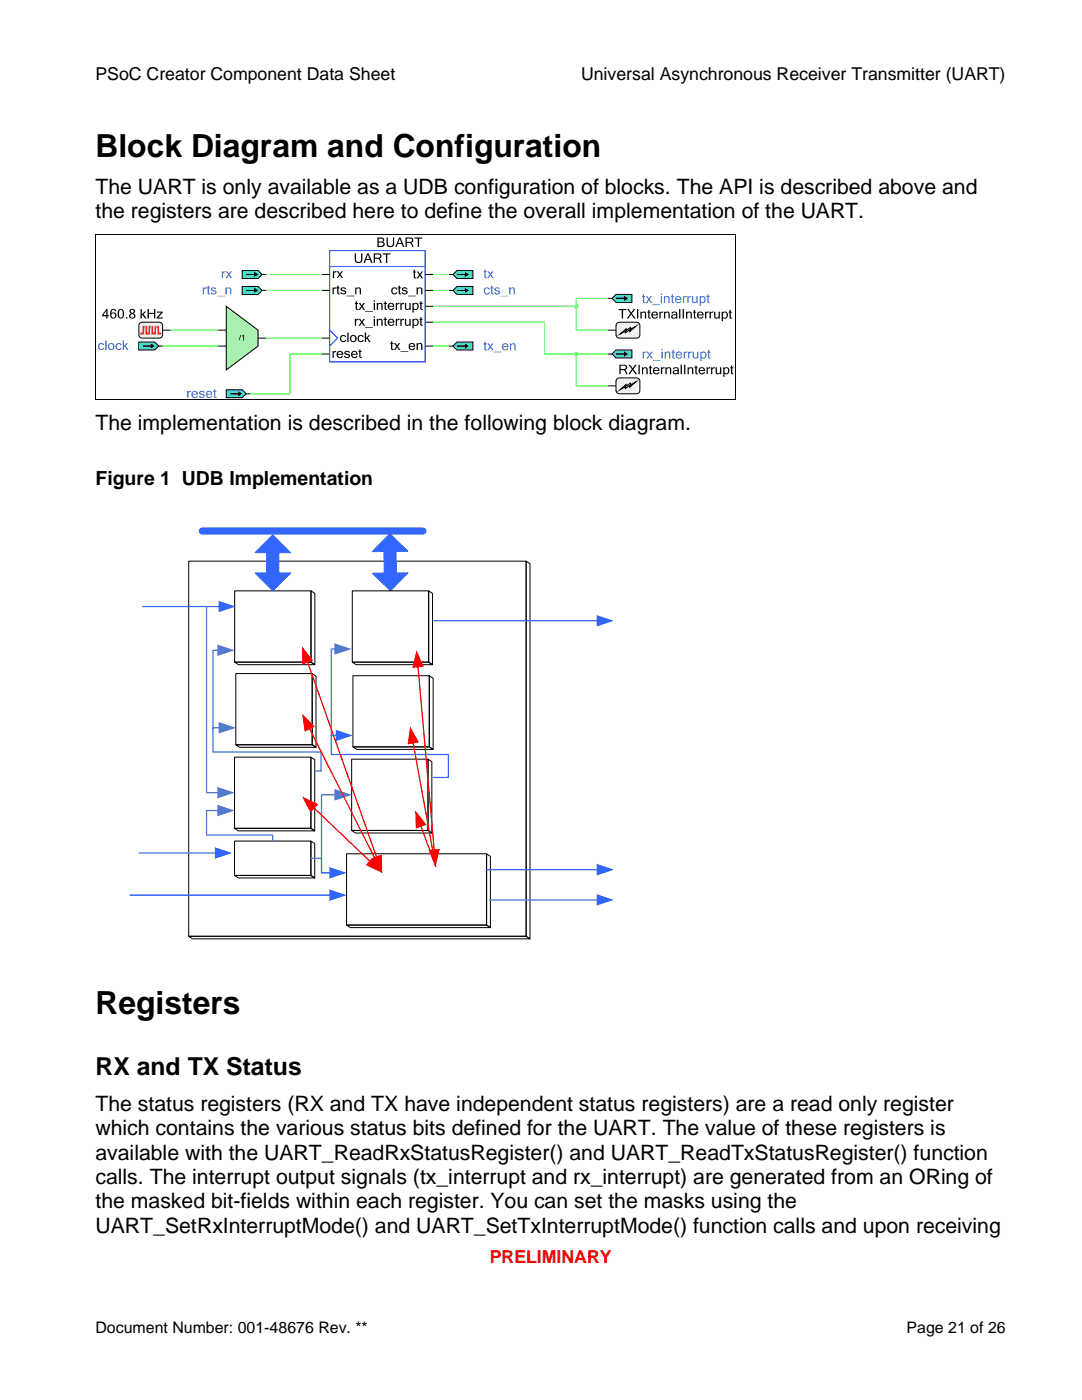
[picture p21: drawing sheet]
<svg xmlns="http://www.w3.org/2000/svg" width="216mm" height="279mm" viewBox="0 0 216 279" stroke-linecap="round" stroke-linejoin="round" font-family="sans-serif">
<defs><g id="words">
<g font-size="6.3">
<text x="19" y="31.3">Block Diagram and Configuration</text>
<text x="19" y="202.3">Registers</text>
</g>
<text font-size="4.9" x="19" y="214.6">RX and TX Status</text>
<g font-size="4.2">
<text x="19" y="38.7">The UART is only available as a UDB configuration of blocks. The API is described above and</text>
<text x="19" y="43.6">the registers are described here to define the overall implementation of the UART.</text>
<text x="19" y="85.9">The implementation is described in the following block diagram.</text>
<text x="19" y="221.7">The status registers (RX and TX have independent status registers) are a read only register</text>
<text x="19" y="226.6">which contains the various status bits defined for the UART. The value of these registers is</text>
<text x="19" y="231.4">available with the UART_ReadRxStatusRegister() and UART_ReadTxStatusRegister() function</text>
<text x="19.1" y="236.3">calls. The interrupt output signals (tx_interrupt and rx_interrupt) are generated from an ORing of</text>
<text x="19" y="241.2">the masked bit-fields within each register. You can set the masks using the</text>
<text x="19" y="246">UART_SetRxInterruptMode() and UART_SetTxInterruptMode() function calls and upon receiving</text>
</g>
<text font-size="3.9" x="19" y="96.8">Figure 1 UDB Implementation</text>
<g font-size="3.5">
<text x="19" y="16">PSoC Creator Component Data Sheet</text>
<text x="115.9" y="16">Universal Asynchronous Receiver Transmitter (UART)</text>
</g>
<text font-size="3.5" fill="#f00" x="97.7" y="252">PRELIMINARY</text>
<g font-size="3.2">
<text x="19" y="266">Document Number: 001-48676 Rev. **</text>
<text x="180.9" y="266">Page 21 of 26</text>
</g>
</g></defs>
<path d="M65.8 50h19v3.2h-19z" fill="none" stroke="#00f" stroke-width=".2"/>
<path d="M65.8 53.2h19v19h-19z" fill="#fff"/>
<path d="M65.8 53.2h19v19h-19zM65.8 65.9l1.6 1.6-1.6 1.6" fill="none" stroke="#00f" stroke-width=".2"/>
<g fill="#000">
<path d="M66.4 57.4h.2v.2l.5-.3v.3l-.5 .2v.9h-.2zM67.3 57h.2v.4h.3v.2h-.3v.7l.1 .3 .2-.1a.26 .26 0 0 1-.3 .2 .26 .26 0 0 1-.2-.2v-.9h-.2v-.2h.2zM68.1 57.4h.2a.57 .57 0 0 1 .7 .3l-.6-.2-.2 .3a.76 .76 0 0 1 .8 .7 .67 .67 0 0 1-1.1-.2l.6 .3 .2-.1 .1-.2a.77 .77 0 0 1-.8-.7zM69.2 59h1.5v.1h-1.5zM70.9 57.4h.2v.1l.4-.2 .5 .3v1.1h-.2v-1l-.3-.2-.4 .2v1h-.2z" fill-rule="evenodd"/>
<path d="M66.4 54.1h.3v.2l.4-.2v.3l-.4 .1v1h-.3zM67.2 54.1h.3l.3 .5 .3-.5h.3l-.4 .7 .5 .7h-.3l-.4-.5-.3 .5h-.3l.5-.7z" fill-rule="evenodd"/>
<path d="M70.8 50.6h.2v1.1a.51 .51 0 0 0 .5 .6 .51 .51 0 0 0 .6-.6v-1.1h.2v1.1a.76 .76 0 0 1-.8 .8 .76 .76 0 0 1-.7-.8zM73.4 50.8l-.3 .9h.7zM73.3 50.6h.3l.8 1.9h-.3l-.3-.6h-.8l-.2 .6h-.3zM74.6 50.6h.8a.53 .53 0 0 1 .7 .4 .53 .53 0 0 1-.4 .6l.2 .2 .3 .7h-.3l-.2-.7-.4-.2h-.5v.9h-.2zM74.8 50.8v.6h.8l.2-.1-.1-.5zM76.4 50.6h1.5v.2h-.6v1.7h-.3v-1.7h-.6z" fill-rule="evenodd"/>
<path d="M75.3 47.4h.7a.48 .48 0 0 1 .6 .3 .48 .48 0 0 1-.2 .6 .54 .54 0 0 1 .3 .7 .54 .54 0 0 1-.6 .3h-.8zM75.6 47.6v.6h.6l.2-.2-.1-.3zM75.6 48.4v.7l.7-.1a.32 .32 0 0 0 .1-.5zM77.1 47.4h.3v1.1a.51 .51 0 0 0 .5 .6 .51 .51 0 0 0 .5-.6v-1.1h.3v1.1a.76 .76 0 0 1-.8 .8 .76 .76 0 0 1-.8-.8zM79.8 47.6l-.4 .9h.7zM79.6 47.4h.3l.8 1.9h-.3l-.2-.6h-.8l-.3 .6h-.2zM80.9 47.4h.9a.54 .54 0 0 1 .6 .4 .54 .54 0 0 1-.4 .6l.3 .2 .2 .7h-.2l-.3-.6-.4-.2h-.4v.8h-.3zM81.2 47.6v.7l.8-.1 .2-.1-.2-.5zM82.7 47.4h1.6v.2h-.7v1.7h-.2v-1.7h-.7z" fill-rule="evenodd"/>
<path d="M78.2 57.5l.5-.2a.51 .51 0 0 1 .6 .5h-.3l-.1-.2a.46 .46 0 0 0-.6 .5 .46 .46 0 0 0 .7 .3l.3-.1a.68 .68 0 0 1-1 .3 .68 .68 0 0 1-.1-1.1zM79.5 57h.3v.4h.2v.2h-.2v.7v.2h.3a.26 .26 0 0 1-.3 .2 .26 .26 0 0 1-.3-.2v-.9h-.1v-.2h.1zM80.3 57.4h.2a.54 .54 0 0 1 .8 .3l-.7-.2-.1 .3a.76 .76 0 0 1 .8 .7 .67 .67 0 0 1-1.1-.2l.6 .3 .2-.1 .1-.2a.77 .77 0 0 1-.9-.7zM81.4 59h1.6v.1h-1.6zM83.1 57.4h.3v.1l.4-.2 .4 .3 .1 1.1h-.3v-1l-.2-.2-.4 .2v1h-.3z" fill-rule="evenodd"/>
<path d="M82.5 53.8h.3v.4h.2v.2h-.2v.8v.2h.3a.26 .26 0 0 1-.3 .2 .26 .26 0 0 1-.2-.3l-.1-.9h-.1v-.2h.1zM83.2 54.2h.3l.3 .5 .3-.5h.3l-.5 .6 .5 .8h-.3l-.3-.6-.4 .6h-.3l.5-.8z" fill-rule="evenodd"/>
<path d="M66.4 70.1h.2v.2l.5-.3v.3l-.5 .2v.9h-.2zM67.4 70.2a.68 .68 0 0 1 .7-.1 .68 .68 0 0 1 .4 .7h-1.1a.41 .41 0 0 0 .3 .5 .41 .41 0 0 0 .5-.3h.3a.7 .7 0 0 1-1.1 .3 .7 .7 0 0 1 0-1.1zM67.6 70.3l-.2 .3h.8l-.2-.4zM68.8 70.1h.2a.53 .53 0 0 1 .8 .3l-.6-.2-.2 .1v.2l.3 .1a.44 .44 0 0 1 .5 .5 .44 .44 0 0 1-.5 .4l-.6-.2v-.3l.6 .3 .2-.1 .1-.2a.77 .77 0 0 1-.9-.7zM70.2 70.2a.68 .68 0 0 1 .8-.1 .68 .68 0 0 1 .4 .7h-1.1a.41 .41 0 0 0 .3 .5 .41 .41 0 0 0 .5-.3h.2a.7 .7 0 0 1-1 .3 .7 .7 0 0 1-.1-1.1zM70.4 70.3l-.1 .3h.8l-.3-.4zM71.7 69.7h.2v.4h.3v.2h-.3v.7l.1 .2h.2a.26 .26 0 0 1-.3 .2 .26 .26 0 0 1-.2-.2v-.9h-.2v-.2h.2z" fill-rule="evenodd"/>
<path d="M68 67l.3-.1h.4l.4 .4-.3-.1a.46 .46 0 0 0-.7 .4 .46 .46 0 0 0 .7 .4l.3-.2a.68 .68 0 0 1-1.1 .3 .68 .68 0 0 1 0-1.1zM69.3 66.4h.3v1.9h-.3zM69.8 67.6a.71 .71 0 0 1 1.4 0 .71 .71 0 0 1-1.4 0zM70.2 67.2a.49 .49 0 0 0-.1 .7 .49 .49 0 0 0 .7 .1 .49 .49 0 0 0 .1-.7 .49 .49 0 0 0-.7-.1zM71.5 67l.7-.1 .4 .4h-.3l-.1-.2a.48 .48 0 0 0-.6 .5 .48 .48 0 0 0 .6 .4l.1-.2h.3a.69 .69 0 0 1-1.1 .3 .69 .69 0 0 1 0-1.1zM72.8 66.4h.2v1l.6-.5h.3l-.5 .5 .6 .9h-.3l-.5-.7-.2 .1v.6h-.2z" fill-rule="evenodd"/>
<path d="M71 60.1h.2v.4h.3v.2h-.3v.7l.1 .2 .2 .1v.1a.37 .37 0 0 1-.4 0 .37 .37 0 0 1-.1-.4v-.7h-.2v-.2h.2zM71.6 60.5h.3l.3 .5 .3-.5h.3l-.5 .6 .6 .7h-.3l-.4-.5-.4 .5h-.3l.6-.7zM72.9 62.1h1.5v.2h-1.5zM74.6 60.5h.2v1.3h-.2zM74.6 59.9h.2v.3h-.2zM75.2 60.5h.2v.1l.2-.1a.48 .48 0 0 1 .5 0 .48 .48 0 0 1 .2 .4v.9h-.2v-1l-.3-.2-.4 .3v.9h-.2zM76.8 60.1h.2v.4h.2v.2h-.2v.7v.2l.3 .1a.26 .26 0 0 1-.3 .1 .26 .26 0 0 1-.2-.2v-.9h-.2v-.2h.2zM77.6 60.6a.67 .67 0 0 1 .7-.1 .67 .67 0 0 1 .4 .7h-1.1a.4 .4 0 0 0 .3 .5 .4 .4 0 0 0 .5-.3h.3a.71 .71 0 0 1-1.1 .3 .71 .71 0 0 1 0-1.1zM77.8 60.7l-.2 .3h.8l-.2-.3zM79 60.5h.2v.2l.5-.2v.2l-.5 .2v.9h-.2zM79.9 60.5h.2v.2l.5-.2v.2l-.5 .2v.9h-.2zM80.8 60.5h.2l.1 1 .2 .2 .4-.3v-.9h.2v1.3h-.2v-.1l-.1 .1a.48 .48 0 0 1-.6 0 .48 .48 0 0 1-.2-.4zM82.3 60.5h.2v.1a.68 .68 0 0 1 1.1 .4 .68 .68 0 0 1-.6 .9l-.5-.2v.7h-.2zM82.7 60.7l-.2 .2 .2 .7a.5 .5 0 0 0 .6-.4 .5 .5 0 0 0-.5-.6zM83.9 60.1h.2v.4h.2v.2h-.2v.9l.3 .1a.26 .26 0 0 1-.3 .1 .26 .26 0 0 1-.2-.2v-.9h-.2v-.2h.2z" fill-rule="evenodd"/>
<path d="M70.8 63.6h.3v.2l.4-.2v.3l-.4 .2v.9h-.3zM71.6 63.6h.3l.3 .5 .3-.5h.3l-.5 .7 .6 .7h-.3l-.4-.5-.4 .5h-.3l.6-.7zM72.9 65.3h1.5v.1h-1.5zM74.6 63.6h.2v1.4h-.2zM74.6 63.1h.2v.3h-.2zM75.2 63.6h.2v.2l.2-.1a.48 .48 0 0 1 .5 0 .48 .48 0 0 1 .2 .4v.9h-.2v-1l-.3-.2-.4 .2v1h-.2zM76.8 63.3h.2v.3h.2v.2h-.2v.8v.2h.3a.26 .26 0 0 1-.3 .2 .26 .26 0 0 1-.2-.3v-.9h-.2v-.2h.2zM77.6 63.8a.67 .67 0 0 1 .7-.1 .67 .67 0 0 1 .4 .7h-1.1a.4 .4 0 0 0 .3 .4 .4 .4 0 0 0 .5-.2h.3a.71 .71 0 0 1-1.1 .3 .71 .71 0 0 1 0-1.1zM77.8 63.9l-.2 .3h.8l-.2-.4zM79 63.6h.2v.2l.5-.2v.3l-.5 .2v.9h-.2zM79.9 63.6h.2v.2l.5-.2v.3l-.5 .2v.9h-.2zM80.8 63.6h.2l.1 1.1 .2 .2 .4-.3v-1h.2v1.4h-.2v-.2l-.1 .2a.48 .48 0 0 1-.6 0 .48 .48 0 0 1-.2-.5zM82.3 63.6h.3v.2a.68 .68 0 0 1 1 .4 .68 .68 0 0 1-.6 .8l-.4-.1v.6h-.3zM82.6 64v.7a.46 .46 0 0 0 .7-.3 .46 .46 0 0 0-.6-.5zM83.9 63.3h.2v.3h.2v.2h-.2v.9l.3 .1a.26 .26 0 0 1-.3 .2 .26 .26 0 0 1-.2-.3v-.9h-.2v-.2h.2z" fill-rule="evenodd"/>
<path d="M78 68.1h.3v.4h.2v.2h-.2v.7v.2l.2 .1v.1a.36 .36 0 0 1-.4 0 .36 .36 0 0 1-.1-.4v-.7h-.1v-.2h.1zM78.6 68.5h.3l.3 .4 .3-.4h.4l-.5 .6 .5 .7h-.3l-.4-.5-.3 .5h-.3l.5-.7zM79.9 70.1h1.5v.2h-1.5zM81.7 68.6a.67 .67 0 0 1 .8-.1 .67 .67 0 0 1 .3 .7h-1a.41 .41 0 0 0 .3 .5 .41 .41 0 0 0 .5-.3h.2a.71 .71 0 0 1-1 .3 .71 .71 0 0 1-.1-1.1zM81.9 68.7l-.1 .3h.8l-.3-.3zM83.1 68.5h.3v.1l.1-.1a.48 .48 0 0 1 .5 0 .48 .48 0 0 1 .3 .4v.9h-.3v-1l-.2-.2-.4 .3v.9h-.3z" fill-rule="evenodd"/>
</g>
<path d="M64.2 58h1.6M64.2 54.8h1.6M84.8 58h1.6M84.8 54.8h1.6M64.2 67.5h1.6M64.2 70.7h1.6M84.8 69.1h1.6M84.8 61.1h1.6M84.8 64.3h1.6" fill="none" stroke="#000" stroke-width=".2"/>
<path d="M123.1 64.5l.5-.2h3.4a.66 .66 0 0 1 .7 .6v1.9a.65 .65 0 0 1-.7 .7h-3.4a.68 .68 0 0 1-.7-.7v-1.9z" fill-rule="evenodd" fill="#f1f1f1"/>
<path d="M123.1 64.5l.5-.2h3.4a.66 .66 0 0 1 .7 .6v1.9a.65 .65 0 0 1-.7 .7h-3.4a.68 .68 0 0 1-.7-.7v-1.9z" fill="none" stroke="#000" stroke-width=".2"/>
<path d="M123.7 66.7l1.2-1.1v.4l.9-.6v.3l1.1-.6-1.2 1.1v-.4l-.9 .6v-.3z" fill-rule="evenodd" fill="#ff0"/>
<path d="M121.3 65.9h1.6M123.7 66.7l1.2-1.1v.4l.9-.6v.3l1.1-.6-1.2 1.1v-.4l-.9 .6v-.3z" fill="none" stroke="#000" stroke-width=".2"/>
<path d="M123.4 61.7h1.6v.2h-.7v1.7h-.2v-1.7h-.7zM125.1 61.7h.3l.5 .7 .5-.7h.4l-.7 .9 .7 1h-.3l-.6-.8-.5 .8h-.3l.7-1zM127.1 61.7h.3v1.9h-.3zM127.8 62.2h.2v.2l.2-.1a.49 .49 0 0 1 .5-.1 .49 .49 0 0 1 .2 .5v.9h-.2v-1.1l-.3-.1-.4 .2v1h-.2zM129.3 61.8h.3v.4h.2v.2h-.2v.8l.1 .2h.2a.28 .28 0 0 1-.4 .2 .28 .28 0 0 1-.2-.4v-.8h-.1v-.2h.1zM130.2 62.4a.67 .67 0 0 1 .7-.2 .67 .67 0 0 1 .4 .7h-1.1a.4 .4 0 0 0 .3 .5 .4 .4 0 0 0 .5-.2h.3a.71 .71 0 0 1-1.1 .3 .71 .71 0 0 1 0-1.1zM130.4 62.5l-.2 .3h.8l-.2-.4zM131.6 62.2h.2v.2l.5-.2v.2l-.5 .2v1h-.2zM132.5 62.2h.2v.2l.2-.1a.48 .48 0 0 1 .5-.1 .48 .48 0 0 1 .2 .5v.9h-.2v-1.1l-.3-.1-.4 .2v1h-.2zM134.2 63a.34 .34 0 0 0 .3 .5 .34 .34 0 0 0 .4-.3v-.3zM134 62.4a.62 .62 0 0 1 .7-.3 .62 .62 0 0 1 .4 .6v.9h-.2v-.2a.49 .49 0 0 1-.7 .2 .49 .49 0 0 1-.1-.8l.8-.1v-.1a.35 .35 0 0 0-.3-.3 .35 .35 0 0 0-.4 .3h-.2zM135.5 61.7h.3v1.9h-.3zM136.2 61.7h.3v1.9h-.3zM136.9 62.2h.2v.2l.2-.1a.49 .49 0 0 1 .5-.1 .49 .49 0 0 1 .2 .5v.9h-.2v-1.1l-.3-.1-.4 .2v1h-.2zM138.5 61.8h.2v.4h.2v.2h-.2v.8l.1 .2h.2a.28 .28 0 0 1-.4 .2 .28 .28 0 0 1-.1-.4v-.8h-.2v-.2h.2zM139.3 62.4a.67 .67 0 0 1 .7-.2 .67 .67 0 0 1 .4 .7h-1.1a.4 .4 0 0 0 .3 .5 .4 .4 0 0 0 .5-.2h.3a.71 .71 0 0 1-1.1 .3 .71 .71 0 0 1 0-1.1zM139.5 62.5l-.2 .3h.8l-.2-.4zM140.7 62.2h.2v.2l.5-.2v.2l-.5 .2v1h-.2zM141.6 62.2h.2v.2l.5-.2v.2l-.5 .2v1h-.2zM142.5 62.2h.2l.1 1 .2 .2 .4-.2v-1h.2v1.4h-.2v-.2l-.1 .1a.48 .48 0 0 1-.6 0 .48 .48 0 0 1-.2-.4zM144 62.2h.3v.2a.67 .67 0 0 1 1 .5 .67 .67 0 0 1-.9 .6h-.1v.6h-.3zM144.3 62.6v.6a.39 .39 0 0 0 .4 .2 .39 .39 0 0 0 .3-.3v-.5l-.2-.2h-.3zM145.6 61.8h.2v.4h.2v.2h-.2v.9l.3 .1a.28 .28 0 0 1-.4 .2 .28 .28 0 0 1-.1-.4v-.8h-.2v-.2h.2z" fill-rule="evenodd" fill="#000"/>
<path d="M27.9 64.5l.5-.2h3.4a.66 .66 0 0 1 .6 .6v1.9a.65 .65 0 0 1-.6 .7h-3.4a.65 .65 0 0 1-.7-.7v-1.9z" fill-rule="evenodd" fill="#f1f1f1"/>
<path d="M27.9 64.5l.5-.2h3.4a.66 .66 0 0 1 .6 .6v1.9a.65 .65 0 0 1-.6 .7h-3.4a.65 .65 0 0 1-.7-.7v-1.9zM32.4 65.9h1.6" fill="none" stroke="#000" stroke-width=".2"/>
<path d="M28.5 65.1h.8v1.3h.4v-1.3h.7v1.3h.5v-1.3h.7v1.3h.5v.3h-.6v-1.3h-.5v1.3h-.7v-1.3h-.4v1.3h-.8v-1.3h-.4v1.3h-.6v-.3h.4z" fill-rule="evenodd" fill="#ff8040"/>
<path d="M28.5 65.1h.8v1.3h.4v-1.3h.7v1.3h.5v-1.3h.7v1.3h.5v.3h-.6v-1.3h-.5v1.3h-.7v-1.3h-.4v1.3h-.8v-1.3h-.4v1.3h-.6v-.3h.4z" fill="none" stroke="#ff8040" stroke-width=".2"/>
<path d="M21.3 61.6h.2v1.3h.2v.2h-.2v.5h-.3v-.5h-.8v-.2zM21.2 62l-.6 .9h.6zM22.1 61.9a.59 .59 0 0 1 .7-.3 .59 .59 0 0 1 .4 .5h-.3l-.1-.2h-.3l-.3 .6a.62 .62 0 0 1 1 .3 .62 .62 0 0 1-.5 .9 .62 .62 0 0 1-.7-.8zM22.2 63a.42 .42 0 0 0 .8 0 .42 .42 0 0 0-.8 0zM23.6 61.9a.6 .6 0 0 1 .7-.2 .6 .6 0 0 1 .4 .5 1.03 1.03 0 0 1-.6 1.4 1.1 1.1 0 0 1-.5-1.7zM24 61.9a1.44 1.44 0 0 0 0 1.5 .5 .5 0 0 0 .5-.2 .5 .5 0 0 0 0-.6v-.4a.34 .34 0 0 0-.5-.3zM25.1 63.3h.3v.3h-.3zM26 61.8a.53 .53 0 0 1 .8 0 .53 .53 0 0 1-.2 .8 .57 .57 0 0 1 .3 .8 .57 .57 0 0 1-.8 .1l-.3-.3a.52 .52 0 0 1 .4-.6 .48 .48 0 0 1-.2-.8zM26.1 62.1a.32 .32 0 0 0 .6 0 .32 .32 0 0 0-.6 0zM26 63.1a.4 .4 0 0 0 .8 0 .4 .4 0 0 0-.8 0zM28 61.7h.3v1l.6-.5h.3l-.6 .5 .6 .9h-.3l-.4-.7-.2 .1v.6h-.3zM29.4 61.7h.3v.7h1v-.7h.3v1.9h-.3v-.9h-1v.9h-.3zM31.3 62.2h1.2v.2l-.9 1h.9v.2h-1.2v-.2l.8-1h-.8z" fill-rule="evenodd" fill="#000"/>
<path d="M27.7 68.3v1.6h3.2l.8-.8-.8-.8zM31.7 69.1h.7z" fill-rule="evenodd" fill="#40e0d0"/>
<path d="M27.7 68.3h3.2l.8 .8-.8 .8h-3.2zM31.7 69.1h.7" fill="none" stroke="#000" stroke-width=".2"/>
<path d="M28.5 68.9h1.6v-.4l.8 .6-.8 .5v-.4h-1.6z" fill-rule="evenodd" fill="#000"/>
<path d="M19.7 68.6l.7-.1 .4 .4h-.3l-.1-.2a.48 .48 0 0 0-.6 .5 .48 .48 0 0 0 .6 .4l.1-.2h.3a.68 .68 0 0 1-1.1 .3 .68 .68 0 0 1 0-1.1zM21 67.9h.3v1.9h-.3zM21.5 69.2a.7 .7 0 0 1 1.4 0 .7 .7 0 0 1-1.4 0zM21.9 68.8a.48 .48 0 0 0-.1 .6 .48 .48 0 0 0 .7 .2 .48 .48 0 0 0 .1-.7 .48 .48 0 0 0-.7-.1zM23.2 68.6l.7-.1 .4 .4h-.3l-.1-.2a.46 .46 0 0 0-.6 .5 .46 .46 0 0 0 .7 .3l.3-.1a.69 .69 0 0 1-1.1 .3 .69 .69 0 0 1 0-1.1zM24.5 67.9h.2v1.1l.6-.5h.3l-.5 .5 .6 .8h-.3l-.5-.6-.2 .1v.5h-.2z" fill-rule="evenodd" fill="#4169e1"/>
<path d="M48.3 54v1.6h3.2l.8-.8-.8-.8zM52.3 54.8h.8z" fill-rule="evenodd" fill="#40e0d0"/>
<path d="M48.3 54h3.2l.8 .8-.8 .8h-3.2zM52.3 54.8h.8" fill="none" stroke="#000" stroke-width=".2"/>
<path d="M49.1 54.7h1.6v-.4l.8 .5-.8 .5v-.4h-1.6z" fill-rule="evenodd" fill="#000"/>
<path d="M44.3 54.1h.2v.2l.5-.2v.3l-.5 .1v1h-.2zM45 54.1h.3l.4 .5 .3-.5h.3l-.5 .7 .5 .7h-.3l-.3-.5-.4 .5h-.3l.5-.7z" fill-rule="evenodd" fill="#4169e1"/>
<path d="M48.3 57.2v1.6h3.2l.8-.8-.8-.8zM52.3 58h.8z" fill-rule="evenodd" fill="#40e0d0"/>
<path d="M48.3 57.2h3.2l.8 .8-.8 .8h-3.2zM52.3 58h.8" fill="none" stroke="#000" stroke-width=".2"/>
<path d="M49.1 57.8h1.6v-.4l.8 .6-.8 .5v-.4h-1.6z" fill-rule="evenodd" fill="#000"/>
<path d="M40.5 57.4h.2v.2l.5-.2v.2l-.5 .2v.9h-.2zM41.4 57h.3v.4h.2v.2h-.2v.9l.2 .1a.28 .28 0 0 1-.3 .1 .28 .28 0 0 1-.2-.4v-.7h-.1zM42.2 57.4h.2a.54 .54 0 0 1 .8 .3l-.6-.2-.2 .1-.1 .2a.75 .75 0 0 1 .9 .7 .64 .64 0 0 1-.7 .3 .64 .64 0 0 1-.5-.5l.7 .3 .2-.1v-.2a.75 .75 0 0 1-.8-.7zM43.3 59h1.5v.2h-1.5zM45 57.4h.3v.2l.1-.2a.49 .49 0 0 1 .5 0 .49 .49 0 0 1 .3 .4v.9h-.3v-1l-.3-.2-.3 .3v.9h-.3z" fill-rule="evenodd" fill="#4169e1"/>
<path d="M53.1 58h11.1M53.1 54.8h11.1" fill="none" stroke="#0f0" stroke-width=".2"/>
<path d="M90.4 54.8l.8-.8h3.2v1.6h-3.2zM89.6 54.8h.8z" fill-rule="evenodd" fill="#40e0d0"/>
<path d="M89.6 54.8h.8M90.4 54.8l.8-.8h3.2v1.6h-3.2z" fill="none" stroke="#000" stroke-width=".2"/>
<path d="M91.2 54.7h1.6v-.4l.8 .5-.8 .5v-.4h-1.6z" fill-rule="evenodd" fill="#000"/>
<path d="M96.6 53.8h.3v.3h.2v.2h-.2v.8l.1 .2h.2a.26 .26 0 0 1-.3 .2 .26 .26 0 0 1-.3-.3v-.9h-.1v-.2h.1zM97.2 54.1h.4l.3 .5 .3-.5h.3l-.5 .7 .5 .7h-.3l-.3-.5-.4 .5h-.3l.5-.7z" fill-rule="evenodd" fill="#4169e1"/>
<path d="M90.4 58l.8-.8h3.2v1.6h-3.2zM89.6 58h.8z" fill-rule="evenodd" fill="#40e0d0"/>
<path d="M89.6 58h.8M90.4 58l.8-.8h3.2v1.6h-3.2z" fill="none" stroke="#000" stroke-width=".2"/>
<path d="M91.2 57.8h1.6v-.4l.8 .6-.8 .5v-.4h-1.6z" fill-rule="evenodd" fill="#000"/>
<path d="M96.7 57.5l.5-.2a.48 .48 0 0 1 .5 .5h-.2l-.1-.2a.47 .47 0 0 0-.6 .5 .47 .47 0 0 0 .7 .3l.2-.1a.68 .68 0 0 1-1 .3 .68 .68 0 0 1 0-1.1zM98 57h.3v.4h.2v.2h-.2v.8v.2h.2a.29 .29 0 0 1-.4 .1 .29 .29 0 0 1-.1-.4v-.7h-.2zM98.8 57.4h.2a.57 .57 0 0 1 .8 .3l-.6-.2-.2 .1-.1 .2a.79 .79 0 0 1 .9 .7l-.4 .3-.5-.1-.3-.4h.3l.3 .3 .3-.1v-.2a.76 .76 0 0 1-.8-.7zM99.9 59h1.5v.2h-1.5zM101.6 57.4h.3v.2l.1-.2a.48 .48 0 0 1 .5 0 .48 .48 0 0 1 .2 .4v.9h-.2v-1l-.3-.2-.3 .3v.9h-.3z" fill-rule="evenodd" fill="#4169e1"/>
<path d="M90.4 69.1l.8-.8h3.2v1.6h-3.2zM89.6 69.1h.8z" fill-rule="evenodd" fill="#40e0d0"/>
<path d="M89.6 69.1h.8M90.4 69.1l.8-.8h3.2v1.6h-3.2z" fill="none" stroke="#000" stroke-width=".2"/>
<path d="M91.2 68.9h1.6v-.4l.8 .6-.8 .5v-.4h-1.6z" fill-rule="evenodd" fill="#000"/>
<path d="M96.6 68.2h.3v.3h.2v.2h-.2v.8v.2h.3a.26 .26 0 0 1-.3 .2 .26 .26 0 0 1-.3-.3v-.9h-.1v-.2h.1zM97.2 68.5h.4l.3 .5 .3-.5h.3l-.5 .7 .5 .7h-.3l-.3-.5-.4 .5h-.3l.5-.7zM98.5 70.2h1.6v.1h-1.6zM100.3 68.7a.67 .67 0 0 1 .8-.1 .67 .67 0 0 1 .4 .7h-1.1a.4 .4 0 0 0 .3 .4 .4 .4 0 0 0 .5-.2h.2a.7 .7 0 0 1-1 .3 .7 .7 0 0 1-.1-1.1zM100.5 68.8l-.1 .3h.8l-.3-.4zM101.7 68.5h.3v.2l.1-.1a.49 .49 0 0 1 .7 .1l.1 1.2h-.3v-1l-.2-.2-.4 .2v1h-.3z" fill-rule="evenodd" fill="#4169e1"/>
<path d="M86.4 54.8h3.2M86.4 58h3.2M32.4 69.1h11.2M34 65.9h9.6M53.1 67.5h11.1" fill="none" stroke="#0f0" stroke-width=".2"/>
<path d="M45.1 77.8v1.6h3.2l.8-.8-.8-.8zM49.1 78.6h.8z" fill-rule="evenodd" fill="#40e0d0"/>
<path d="M45.1 77.8h3.2l.8 .8-.8 .8h-3.2zM49.1 78.6h.8" fill="none" stroke="#000" stroke-width=".2"/>
<path d="M46 78.4h1.5v-.3l.8 .5-.8 .5v-.4h-1.5z" fill-rule="evenodd" fill="#000"/>
<path d="M37.4 78h.2v.2l.5-.2v.3l-.5 .1v1h-.2zM38.4 78.2a.66 .66 0 0 1 .8-.1 .66 .66 0 0 1 .3 .7h-1.1a.41 .41 0 0 0 .3 .4 .41 .41 0 0 0 .5-.2h.3a.7 .7 0 0 1-1.1 .3 .7 .7 0 0 1 0-1.1zM38.6 78.3l-.1 .3h.7l-.2-.4zM39.9 78.1l.7-.1 .2 .4-.5-.2h-.3v.2a.76 .76 0 0 1 .8 .8 .64 .64 0 0 1-.6 .2 .64 .64 0 0 1-.5-.4h.2l.4 .2h.2l.1-.3a.75 .75 0 0 1-.8-.7zM41.3 78.2a.66 .66 0 0 1 .7-.1 .66 .66 0 0 1 .4 .7h-1.1a.41 .41 0 0 0 .3 .4 .41 .41 0 0 0 .5-.2h.3a.7 .7 0 0 1-1.1 .3 .7 .7 0 0 1 0-1.1zM41.5 78.3l-.2 .3h.8l-.2-.4zM42.7 77.7h.2v.3h.3v.2h-.3v.8l.1 .2h.2a.29 .29 0 0 1-.4 .2 .29 .29 0 0 1-.1-.4v-.8h-.2v-.2h.2z" fill-rule="evenodd" fill="#4169e1"/>
<path d="M64.2 70.7h-6.4v7.9h-7.9" fill="none" stroke="#0f0" stroke-width=".2"/>
<path d="M122.1 59.5l.8-.7h3.2v1.5h-3.2zM121.3 59.5h.8z" fill-rule="evenodd" fill="#40e0d0"/>
<path d="M121.3 59.5h.8M122.1 59.5l.8-.7h3.2v1.5h-3.2z" fill="none" stroke="#000" stroke-width=".2"/>
<path d="M122.9 59.4h1.6v-.4l.8 .5-.8 .6v-.4h-1.6z" fill-rule="evenodd" fill="#000"/>
<path d="M128.3 58.8h.2v.3h.2v.2h-.2v.9l.3 .1a.26 .26 0 0 1-.3 .2 .26 .26 0 0 1-.2-.3v-.9h-.2v-.2h.2zM128.9 59.1h.3l.3 .5 .3-.5h.3l-.5 .7 .6 .7h-.4l-.3-.6-.4 .6h-.3l.5-.7zM130.2 60.7h1.5v.2h-1.5zM131.8 59.1h.3v1.4h-.3zM131.8 58.6h.3v.2h-.3zM132.5 59.1h.2v.2l.4-.2 .5 .2v1.2h-.2v-1.1l-.3-.1-.4 .2v1h-.2zM134 58.8h.3v.3h.2v.2h-.2v.9l.2 .1a.26 .26 0 0 1-.3 .2 .26 .26 0 0 1-.2-.3v-.9h-.1v-.2h.1zM134.8 59.3a.67 .67 0 0 1 .8-.2 .67 .67 0 0 1 .4 .7h-1.1a.41 .41 0 0 0 .3 .5 .41 .41 0 0 0 .5-.2h.3a.71 .71 0 0 1-1.1 .3 .71 .71 0 0 1-.1-1.1zM135.1 59.4l-.2 .2h.8l-.2-.3zM136.3 59.1h.2v.2l.5-.2v.2l-.5 .2v1h-.2zM137.2 59.1h.2v.2l.5-.2v.2l-.5 .2v1h-.2zM138.1 59.1h.2v1l.3 .2 .4-.2v-1h.2v1.4h-.2v-.2l-.2 .1a.48 .48 0 0 1-.5 .1 .48 .48 0 0 1-.2-.5zM139.6 59.1h.2v.2a.65 .65 0 0 1 1.1 .5 .65 .65 0 0 1-1.1 .6v.6h-.2zM140 59.4l-.2 .8a.48 .48 0 0 0 .8-.3 .48 .48 0 0 0-.5-.6zM141.1 58.8h.3v.3h.2v.2h-.2v.8l.1 .2h.1a.26 .26 0 0 1-.2 .2 .26 .26 0 0 1-.3-.3v-.9h-.1v-.2h.1z" fill-rule="evenodd" fill="#4169e1"/>
<path d="M115 61.1v4.8h6.3" fill="none" stroke="#0f0" stroke-width=".2"/>
<circle cx="115" cy="61.1" r=".4" fill="#0f0"/>
<path d="M115 59.5v1.6" fill="none" stroke="#0f0" stroke-width=".2"/>
<circle cx="115" cy="61.1" r=".4" fill="#0f0"/>
<path d="M115 59.5h6.3M86.4 69.1h3.2" fill="none" stroke="#0f0" stroke-width=".2"/>
<path d="M123.1 75.6l.5-.2h3.4a.65 .65 0 0 1 .7 .7v1.9a.66 .66 0 0 1-.7 .6h-3.4a.7 .7 0 0 1-.7-.6v-1.9z" fill-rule="evenodd" fill="#f1f1f1"/>
<path d="M123.1 75.6l.5-.2h3.4a.65 .65 0 0 1 .7 .7v1.9a.66 .66 0 0 1-.7 .6h-3.4a.7 .7 0 0 1-.7-.6v-1.9z" fill="none" stroke="#000" stroke-width=".2"/>
<path d="M123.7 77.8l1.2-1.1v.3l.9-.5v.3l1.1-.6-1.2 1.1v-.4l-.9 .6v-.3z" fill-rule="evenodd" fill="#ff0"/>
<path d="M121.3 77h1.6M123.7 77.8l1.2-1.1v.3l.9-.5v.3l1.1-.6-1.2 1.1v-.4l-.9 .6v-.3z" fill="none" stroke="#000" stroke-width=".2"/>
<path d="M123.6 72.8h.8a.53 .53 0 0 1 .7 .4 .53 .53 0 0 1-.4 .6l.5 .9h-.3l-.2-.7-.4-.1h-.5v.8h-.2zM123.8 73v.6h.8l.3-.1-.2-.5zM125.4 72.8h.3l.5 .7 .5-.7h.4l-.7 .9 .7 1h-.3l-.6-.8-.5 .8h-.4l.8-1zM127.4 72.8h.3v1.9h-.3zM128.1 73.3h.2v.2l.2-.1a.49 .49 0 0 1 .5-.1 .49 .49 0 0 1 .2 .5v.9h-.2v-1.1l-.3-.1-.4 .2v1h-.2zM129.6 73h.3v.3h.2v.2h-.2v.9l.3 .1a.26 .26 0 0 1-.3 .2 .26 .26 0 0 1-.3-.3v-.9h-.1v-.2h.1zM130.5 73.5a.67 .67 0 0 1 .7-.2 .67 .67 0 0 1 .4 .7h-1.1a.41 .41 0 0 0 .3 .5 .41 .41 0 0 0 .5-.2h.3a.71 .71 0 0 1-1.1 .3 .71 .71 0 0 1 0-1.1zM130.7 73.6l-.2 .3h.8l-.2-.4zM131.9 73.3h.2v.2l.5-.2v.2l-.5 .2v1h-.2zM132.8 73.3h.2v.2l.2-.1a.49 .49 0 0 1 .5-.1 .49 .49 0 0 1 .2 .5v.9h-.2v-1.1l-.3-.1-.4 .2v1h-.2zM134.5 74.1a.34 .34 0 0 0 .3 .5 .34 .34 0 0 0 .4-.3v-.3zM134.3 73.5a.61 .61 0 0 1 .7-.3 .61 .61 0 0 1 .4 .6v.9h-.2v-.2a.48 .48 0 0 1-.8 .1 .48 .48 0 0 1 .3-.7l.5-.1a.34 .34 0 0 0-.3-.4 .34 .34 0 0 0-.4 .3h-.2zM135.8 72.8h.3v1.9h-.3zM136.5 72.8h.3v1.9h-.3zM137.2 73.3h.2v.2l.2-.1a.49 .49 0 0 1 .5-.1 .49 .49 0 0 1 .2 .5v.9h-.2v-1.1l-.3-.1-.4 .2v1h-.2zM138.7 73h.3v.3h.2v.2h-.2v.9l.3 .1a.26 .26 0 0 1-.3 .2 .26 .26 0 0 1-.2-.3l-.1-.9h-.1v-.2h.1zM139.6 73.5a.67 .67 0 0 1 .7-.2 .67 .67 0 0 1 .4 .7h-1.1a.41 .41 0 0 0 .3 .5 .41 .41 0 0 0 .5-.2h.3a.71 .71 0 0 1-1.1 .3 .71 .71 0 0 1 0-1.1zM139.8 73.6l-.2 .3h.8l-.2-.4zM141 73.3h.2v.2l.5-.2v.2l-.5 .2v1h-.2zM141.9 73.3h.2v.2l.5-.2v.2l-.5 .2v1h-.2zM142.8 73.3h.2l.1 1 .2 .2 .4-.2v-1h.2v1.4h-.2v-.2l-.1 .1a.48 .48 0 0 1-.6 .1 .48 .48 0 0 1-.2-.5zM144.3 73.3h.3v.2a.65 .65 0 0 1 1 .5 .65 .65 0 0 1-1 .6v.6h-.3zM144.7 73.6l-.1 .8a.48 .48 0 0 0 .7-.3 .48 .48 0 0 0-.5-.6zM145.9 73h.2v.3h.2v.2h-.2v.8l.1 .2h.2a.26 .26 0 0 1-.3 .2 .26 .26 0 0 1-.2-.3v-.9h-.2v-.2h.2z" fill-rule="evenodd" fill="#000"/>
<path d="M122.9 69.9h3.2v1.5h-3.2l-.8-.7zM121.3 70.7h.8z" fill-rule="evenodd" fill="#40e0d0"/>
<path d="M121.3 70.7h.8M122.9 69.9h3.2v1.5h-3.2l-.8-.7z" fill="none" stroke="#000" stroke-width=".2"/>
<path d="M122.9 70.5h1.6v-.4l.8 .6-.8 .5v-.4h-1.6z" fill-rule="evenodd" fill="#000"/>
<path d="M128.2 70.2h.3v.2l.5-.2v.2l-.5 .2v.9h-.3zM129 70.2h.3l.3 .5 .3-.5h.4l-.5 .6 .5 .7h-.3l-.4-.5-.3 .5h-.3l.5-.7zM130.3 71.8h1.5v.2h-1.5zM132 70.2h.2v1.3h-.2zM132 69.7h.2v.2h-.2zM132.6 70.2h.3v.2l.1-.2a.49 .49 0 0 1 .5 0 .49 .49 0 0 1 .3 .5v.8h-.3v-1l-.2-.1-.4 .2v.9h-.3zM134.2 69.8h.2v.4h.3v.2h-.3v.8l.1 .1 .2 .1a.28 .28 0 0 1-.4 .1 .28 .28 0 0 1-.1-.4v-.7h-.2v-.2h.2zM135 70.3a.67 .67 0 0 1 .8-.1 .67 .67 0 0 1 .3 .7h-1a.41 .41 0 0 0 .3 .5 .41 .41 0 0 0 .4-.3h.3a.71 .71 0 0 1-1.1 .3 .71 .71 0 0 1 0-1.1zM135.2 70.4l-.1 .3h.8l-.3-.3zM136.4 70.2h.3v.2l.4-.2v.2l-.4 .2v.9h-.3zM137.3 70.2h.3v.2l.4-.2v.2l-.4 .2v.9h-.3zM138.2 70.2h.3v1l.2 .2 .4-.2v-1h.3v1.3h-.3v-.1l-.1 .1a.49 .49 0 0 1-.5 0 .49 .49 0 0 1-.3-.4zM139.7 70.2h.3v.1a.65 .65 0 0 1 1 .6 .65 .65 0 0 1-1 .5v.7h-.3zM140.1 70.4l-.1 .8a.38 .38 0 0 0 .4 .2 .38 .38 0 0 0 .3-.3l-.1-.6-.2-.2zM141.3 69.8h.2v.4h.3v.2h-.3v.8l.1 .2h.2a.28 .28 0 0 1-.4 .1 .28 .28 0 0 1-.1-.4v-.7h-.2v-.2h.2z" fill-rule="evenodd" fill="#4169e1"/>
<path d="M115 70.7v6.3h6.3" fill="none" stroke="#0f0" stroke-width=".2"/>
<circle cx="115" cy="70.7" r=".4" fill="#0f0"/>
<path d="M115 70.7h6.3" fill="none" stroke="#0f0" stroke-width=".2"/>
<circle cx="115" cy="70.7" r=".4" fill="#0f0"/>
<path d="M86.4 61.1h28.6" fill="none" stroke="#0f0" stroke-width=".2"/>
<circle cx="115" cy="61.1" r=".4" fill="#0f0"/>
<path d="M86.4 64.3h22.2v6.4h6.4" fill="none" stroke="#0f0" stroke-width=".2"/>
<circle cx="115" cy="70.7" r=".4" fill="#0f0"/>
<path d="M43.6 65.9h1.5M43.6 69.1h1.5M51.5 67.5h1.6" fill="none" stroke="#000" stroke-width=".2"/>
<path d="M45.1 61.1l6.4 4.8v3.2l-6.4 4.7z" fill-rule="evenodd" fill="#98fb98"/>
<path d="M19 46.8h127.9M19.1 46.8v32.9M146.8 46.8v32.9M19 79.7h127.9M45.1 61.1l6.4 4.8v3.2l-6.4 4.7zM37.7 112h67.3v74.9h-67.3zM46.8 117.9h15.3v14.2h-15.3zM62.1 117.9l.7 .5v14.3l-.7-.6zM105 112l.7 .5v74.9l-.7-.5zM46.8 132.1h15.3l.7 .6h-15.2zM37.7 186.9h67.3l.7 .5h-67.3z" fill="none" stroke="#000" stroke-width=".2"/>
<path d="M48 66.8h.1l-.3 1.1h-.2zM48.3 67l.4-.2v1.1h-.1v-.8h-.3z" fill-rule="evenodd" fill="#000"/>
<path d="M19 46.7h.2v.1h-.2zM146.7 46.7h.2v.1h-.2zM19 79.7h.2v.1h-.2zM146.7 79.7h.2v.1h-.2z" fill="#000"/>
<path d="M86.6 123.9h32.7" fill="none" stroke="#36f" stroke-width=".25"/>
<g fill="#36f">
<path d="M119.1 122.7l3.4 1.2-3.4 1.1z"/>
<path d="M50.9 110.3l3.5-3.6 3.6 3.6h-2.4v4.1h2.4l-3.6 3.5-3.5-3.5h2.3v-4.1z" fill-rule="evenodd"/>
</g>
<path d="M50.9 110.3l3.5-3.6 3.6 3.6h-2.4v4.1h2.4l-3.6 3.5-3.5-3.5h2.3v-4.1z" fill="none" stroke="#36f" stroke-width=".2"/>
<path d="M40.4 106h44" fill="none" stroke="#36f" stroke-width="1.4"/>
<path d="M77.8 106.5l3.6 3.5h-2.4l.1 4.3h2.3l-3.5 3.6-3.6-3.5h2.4l-.1-4.3h-2.3z" fill-rule="evenodd" fill="#36f"/>
<path d="M77.8 106.5l3.6 3.5h-2.4l.1 4.3h2.3l-3.5 3.6-3.6-3.5h2.4l-.1-4.3h-2.3z" fill="none" stroke="#36f" stroke-width=".2"/>
<g fill="none" stroke="#000" stroke-width=".2">
<path d="M70.3 117.9h15.2v14.2h-15.2zM85.5 117.9l.8 .5v14.3l-.8-.6zM47.1 134.4h15.2v14.2h-15.2zM62.3 134.4l.8 .5v14.2l-.8-.5zM70.3 132.1h15.2l.8 .6h-15.2zM70.4 134.9h15.3v14.2h-15.3zM85.7 134.9l.7 .5v14.2l-.7-.5zM46.8 151.1h15.2v14.2h-15.2zM47.1 148.6h15.2l.8 .5h-15.3zM62 151.1l.8 .5v14.2l-.8-.5zM70.2 151.5h15.2v14.2h-15.2zM70.4 149.1h15.3l.7 .5h-15.2z"/>
<path d="M85.4 151.5l.8 .5v14.2l-.8-.5zM46.8 165.3h15.2l.8 .5h-15.2zM70.2 165.7h15.2l.8 .5h-15.3z"/>
</g>
<path d="M28.5 121.1h15.4" fill="none" stroke="#36f" stroke-width=".25"/>
<path d="M43.6 119.9l3.5 1.2-3.5 1.1z" fill="#36f"/>
<path d="M41.2 121.1v37.1h2.5" fill="none" stroke="#4677bf" stroke-width=".25"/>
<path d="M43.4 157.1l3.4 1.1-3.4 1.1z" fill="#4677bf"/>
<path d="M46.8 174.7h15.2l.8 .5h-15.2zM46.8 167.9h15.2v6.8h-15.2zM62 167.9l.8 .5v6.8l-.8-.5z" fill="none" stroke="#000" stroke-width=".2"/>
<path d="M67 158.6h-2.8v12.7h-2.2" fill="none" stroke="#4677bf" stroke-width=".25"/>
<path d="M66.7 157.5l3.5 1.1-3.5 1.2z" fill="#4677bf"/>
<path d="M43.7 161.8h-2.5v4.9h13.2v1.2" fill="none" stroke="#4677bf" stroke-width=".25"/>
<path d="M43.4 160.6l3.4 1.2-3.4 1.1z" fill="#4677bf"/>
<path d="M43.9 145.2h-1.4v4.9h21.6v3.8" fill="none" stroke="#4677bf" stroke-width=".25"/>
<path d="M43.6 144.1l3.5 1.1-3.5 1.2z" fill="#4677bf"/>
<path d="M43.7 129.8h-1.2v15.7" fill="none" stroke="#4677bf" stroke-width=".25"/>
<path d="M43.4 128.6l3.4 1.2-3.4 1.1z" fill="#4677bf"/>
<path d="M67 129.5h-.9v17.3" fill="none" stroke="#4677bf" stroke-width=".25"/>
<path d="M66.7 128.4l3.5 1.1-3.5 1.2z" fill="#4677bf"/>
<path d="M62.8 153.9h1.3" fill="none" stroke="#4677bf" stroke-width=".25"/>
<path d="M69.2 170.4h27.9v14.2h-27.9zM97.1 170.4l.8 .5v14.2l-.8-.5zM69.2 184.6h27.9l.8 .5h-28z" fill="none" stroke="#000" stroke-width=".2"/>
<path d="M97.1 173.6h22.2" fill="none" stroke="#36f" stroke-width=".25"/>
<path d="M119.1 172.4l3.4 1.2-3.4 1.1z" fill="#36f"/>
<path d="M26 178.6h40" fill="none" stroke="#36f" stroke-width=".25"/>
<path d="M65.7 177.5l3.5 1.1-3.5 1.2z" fill="#36f"/>
<path d="M97.7 179.6h21.6" fill="none" stroke="#36f" stroke-width=".25"/>
<path d="M119.1 178.5l3.4 1.1-3.4 1.1z" fill="#36f"/>
<path d="M27.7 170.2h15.5" fill="none" stroke="#36f" stroke-width=".25"/>
<path d="M42.9 169.1l3.4 1.1-3.4 1.2z" fill="#36f"/>
<path d="M67.3 146.8h-1.2v3.8h23.4v4.6h-3.1" fill="none" stroke="#36f" stroke-width=".25"/>
<path d="M67 145.6l3.4 1.2-3.4 1.1z" fill="#36f"/>
<path d="M82.4 148.1l4.5 24.8-3-8.2" fill="none" stroke="#f00" stroke-width=".25"/>
<g fill="#f00">
<path d="M81.9 145l1.7 3.2-2.3 .4z"/>
<path d="M82.9 161.8l2.2 2.8-2.1 .8z"/>
</g>
<path d="M83.4 132.9l3.3 36.9" fill="none" stroke="#f00" stroke-width=".25"/>
<g fill="#f00">
<path d="M83.1 129.8l1.5 3.3-2.3 .2z"/>
<path d="M85.5 169.6l2.3-.2-.9 3.5z"/>
</g>
<path d="M61.3 132l13.9 39.2" fill="none" stroke="#f00" stroke-width=".25"/>
<g fill="#f00">
<path d="M60.3 129l2.2 2.8-2.2 .8z"/>
<path d="M74 171.3l2.2-.7 .1 3.6z"/>
</g>
<path d="M61.7 145.3l13.1 26.1" fill="none" stroke="#f00" stroke-width=".25"/>
<g fill="#f00">
<path d="M60.3 142.5l2.5 2.5-2 1z"/>
<path d="M73.7 171.7l2-1.1 .6 3.6z"/>
</g>
<path d="M62.5 161.1l11.5 10.9" fill="none" stroke="#f00" stroke-width=".25"/>
<g fill="#f00">
<path d="M60.3 159l3.2 1.5-1.5 1.7z"/>
<path d="M74.6 171l1.7 3.2-3.3-1.5z"/>
</g>
<path d="M64.2 171.3v2.9h1.8" fill="none" stroke="#36f" stroke-width=".25"/>
<path d="M65.7 173.1l3.5 1.1-3.5 1.1z" fill="#36f"/>
<use href="#words"/>
</svg>
